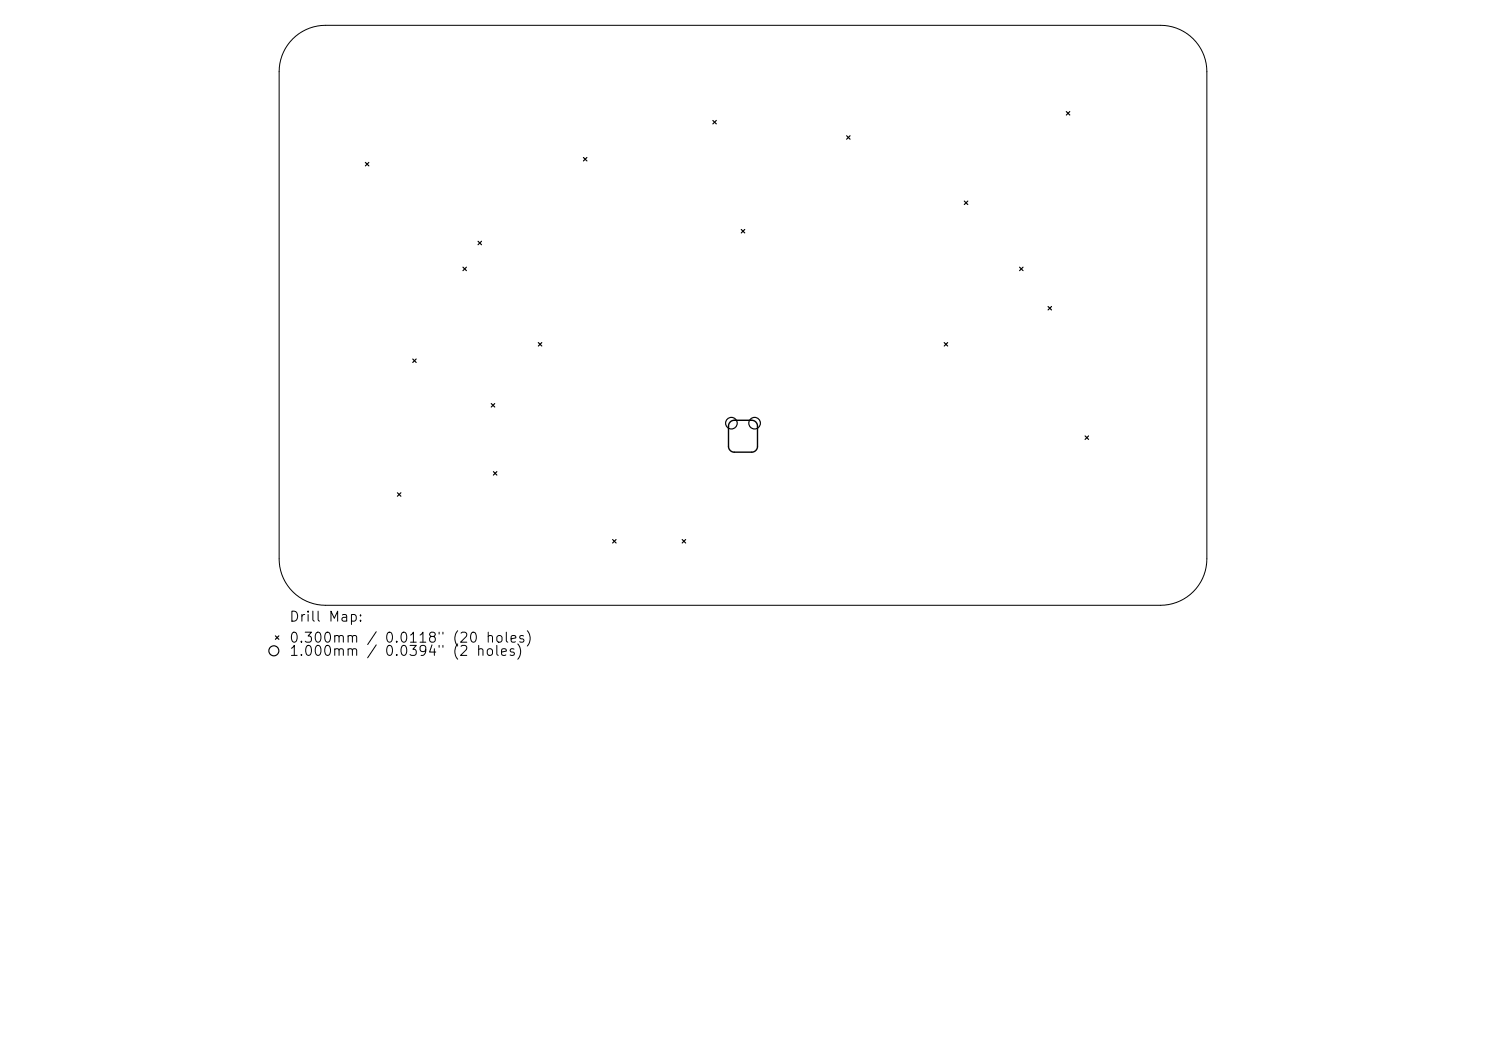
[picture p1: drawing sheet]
<svg xmlns="http://www.w3.org/2000/svg" width="297mm" height="210mm" viewBox="0 0 297 210" stroke-linecap="round" stroke-linejoin="round" font-family="sans-serif">
<defs><g id="words">
<g font-size="2">
<text x="57.7" y="124.7">Drill Map:</text>
<text x="57.7" y="128.9">0.300mm / 0.0118&quot; (20 holes)</text>
<text x="57.7" y="131.6">1.000mm</text>
<text x="76.7" y="131.6">0.0394&quot; (2</text>
</g>
</g></defs>
<path d="M58.5 7.8a9.3 9.3 0 0 1 6.6-2.7h166.8a9.3 9.3 0 0 1 9.3 9.2v97.4a9.3 9.3 0 0 1-9.3 9.2h-166.8a9.3 9.3 0 0 1-9.3-9.2v-97.4a9.3 9.3 0 0 1 2.7-6.5z" fill="none" stroke="#000" stroke-width=".2"/>
<path d="M145.9 84.3l.8-.3h3.5a1.16 1.16 0 0 1 1.2 1.1v4.1a1.16 1.16 0 0 1-1.2 1.2h-3.4a1.16 1.16 0 0 1-1.2-1.2v-4.2z" fill="none" stroke="#000" stroke-width=".28"/>
<g fill="none" stroke="#000" stroke-width=".23">
<path d="M73 32.5l.7 .6M73.7 32.5l-.7 .6M116.6 31.5l.7 .7M117.3 31.5l-.7 .7M142.5 24.1l.7 .7M143.2 24.1l-.7 .7M169.2 27.1l.7 .7M169.9 27.1l-.7 .7M213.1 22.3l.7 .7M213.8 22.3l-.7 .7M92.5 53.4l.7 .7M93.2 53.4l-.7 .7"/>
<path d="M95.5 48.2l.7 .7M96.2 48.2l-.7 .7M148.2 45.9l.6 .6M148.8 45.9l-.6 .6M192.7 40.2l.7 .7M193.4 40.2l-.7 .7M203.8 53.4l.7 .7M204.5 53.4l-.7 .7M82.5 71.7l.7 .7M83.2 71.7l-.7 .7M107.6 68.4l.7 .7M108.3 68.4l-.7 .7"/>
<path d="M188.7 68.4l.7 .7M189.4 68.4l-.7 .7M209.5 61.2l.7 .7M210.2 61.2l-.7 .7M79.4 98.5l.7 .7M80.1 98.5l-.7 .7M98.2 80.6l.7 .7M98.6 94.2l.7 .7M98.9 80.6l-.7 .7M99.3 94.2l-.7 .7M216.9 87.1l.7 .7M217.6 87.1l-.7 .7"/>
<path d="M122.4 107.8l.7 .7M123.1 107.8l-.7 .7M136.3 107.8l.7 .7M137 107.8l-.7 .7M55 127.1l.7 .7M55.7 127.1l-.7 .7"/>
<circle cx="146.2" cy="84.6" r="1.16"/>
<circle cx="150.8" cy="84.6" r="1.16"/>
<circle cx="54.7" cy="130" r="1"/>
</g>
<use href="#words"/>
</svg>
